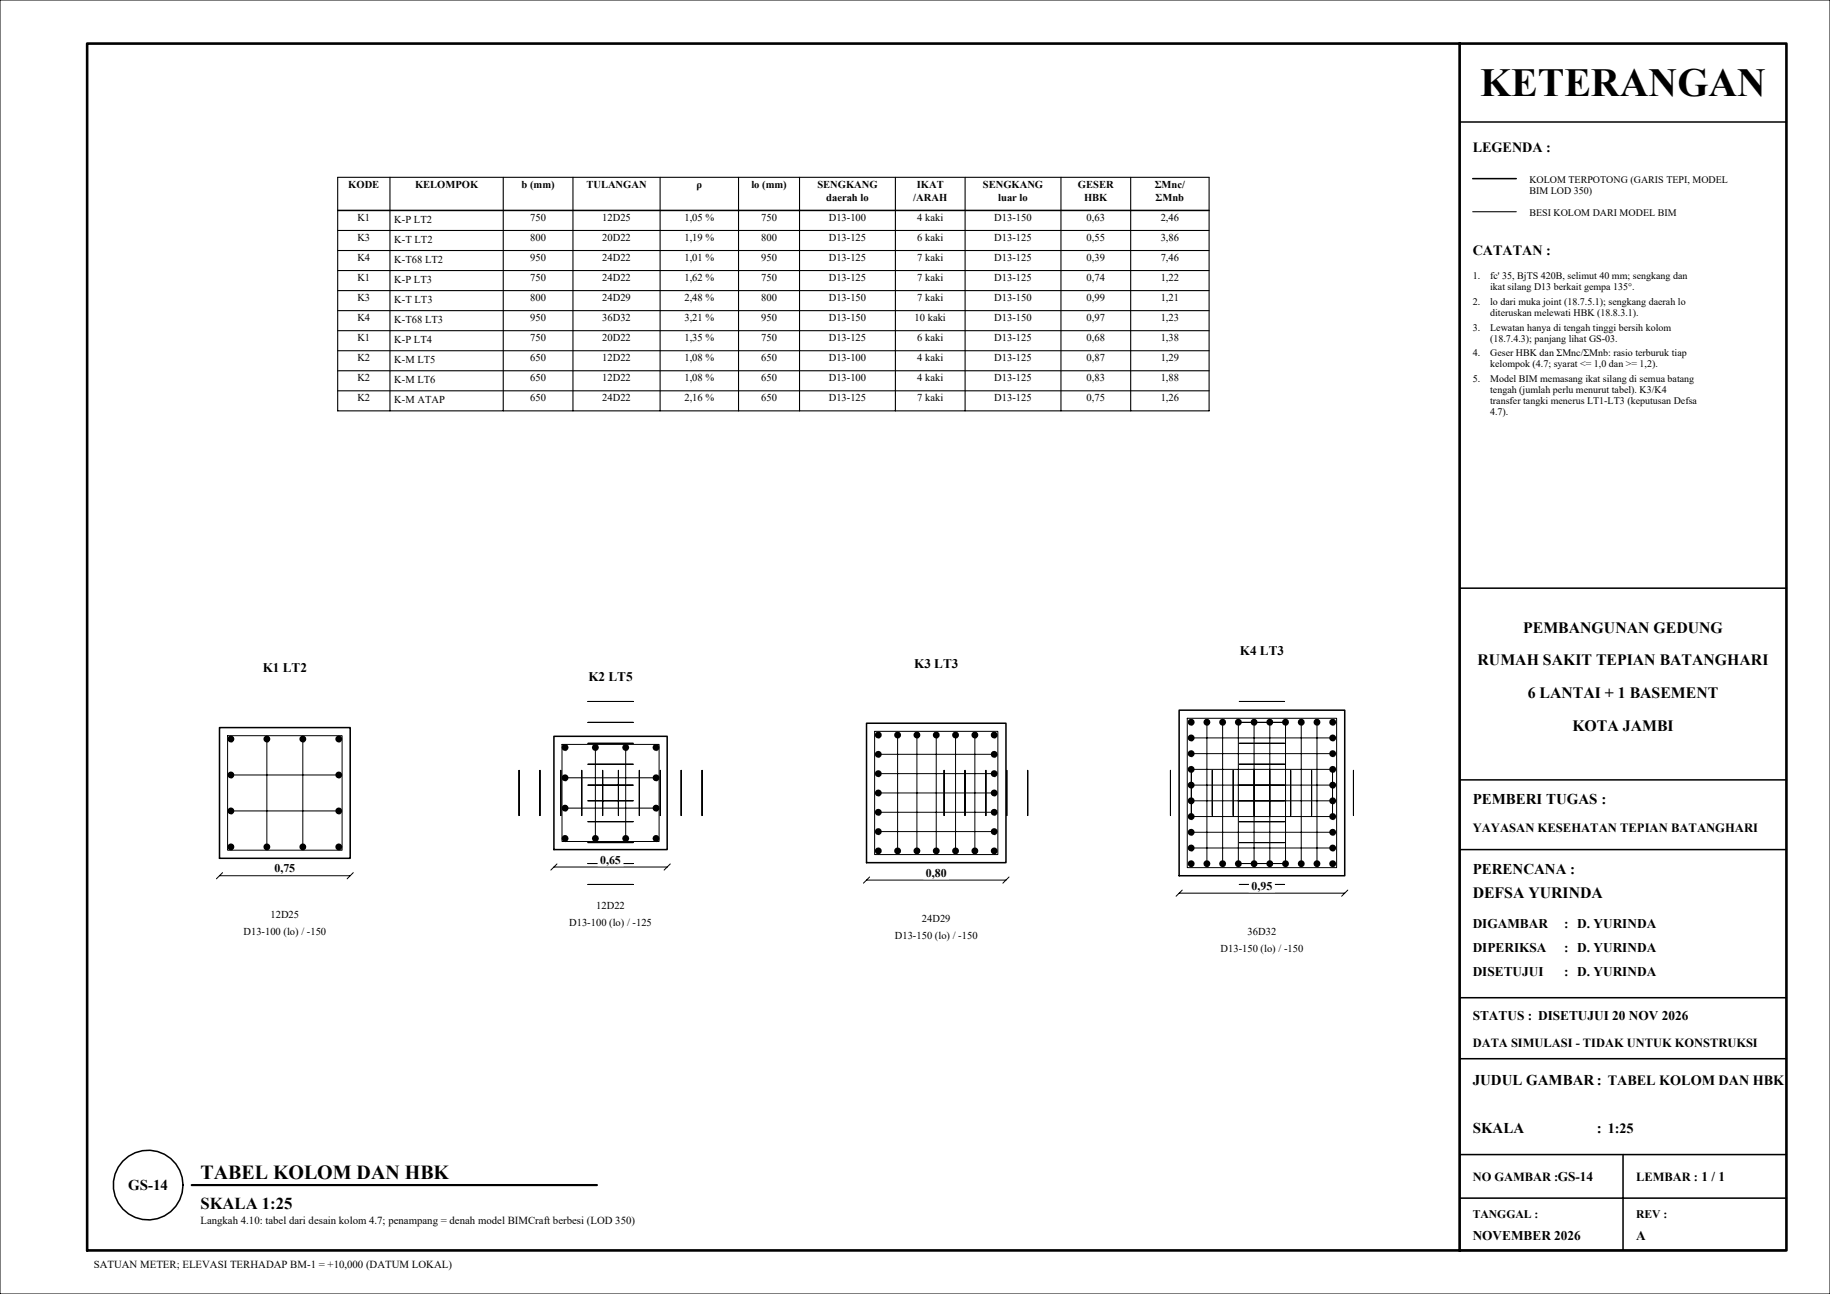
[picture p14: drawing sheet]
<svg xmlns="http://www.w3.org/2000/svg" width="420mm" height="297mm" viewBox="0 0 420 297" stroke-linecap="round" stroke-linejoin="round" font-family="sans-serif">
<defs><g id="words">
<text font-size="9.2" x="339.7" y="22">KETERANGAN</text>
<text font-size="4.6" x="46" y="270.5">TABEL KOLOM DAN HBK</text>
<text font-size="3.8" x="46" y="277.5">SKALA 1:25</text>
<g font-size="3.6">
<text x="349.6" y="145.2">PEMBANGUNAN GEDUNG</text>
<text x="339.1" y="152.7">RUMAH SAKIT TEPIAN BATANGHARI</text>
<text x="350.6" y="160.2">6 LANTAI + 1 BASEMENT</text>
<text x="360.9" y="167.7">KOTA JAMBI</text>
<text x="338" y="206">DEFSA YURINDA</text>
</g>
<g font-size="3.4">
<text x="338" y="184.5">PEMBERI TUGAS :</text>
<text x="338" y="200.5">PERENCANA :</text>
<text x="338" y="249">JUDUL GAMBAR: TABEL KOLOM DAN HBK</text>
<text x="338" y="260">SKALA</text>
<text x="366.5" y="260">: 1:25</text>
<text x="29.4" y="273.1">GS-14</text>
</g>
<g font-size="3.2">
<text x="338" y="35">LEGENDA :</text>
<text x="338" y="58.6">CATATAN :</text>
</g>
<g font-size="3.1">
<text x="338" y="213">DIGAMBAR</text>
<text x="359" y="213">: D. YURINDA</text>
<text x="338" y="218.5">DIPERIKSA</text>
<text x="359" y="218.5">: D. YURINDA</text>
<text x="338" y="224">DISETUJUI</text>
<text x="359" y="224">: D. YURINDA</text>
<text x="338" y="234">STATUS : DISETUJUI 20 NOV 2026</text>
<text x="338" y="284.5">NOVEMBER 2026</text>
<text x="375.5" y="284.5">A</text>
</g>
<g font-size="3">
<text x="60.3" y="154.3">K1 LT2</text>
<text x="209.8" y="153.3">K3 LT3</text>
<text x="284.5" y="150.3">K4 LT3</text>
<text x="135" y="156.3">K2 LT5</text>
</g>
<g font-size="2.9">
<text x="338" y="191">YAYASAN KESEHATAN TEPIAN BATANGHARI</text>
<text x="338" y="240.2">DATA SIMULASI - TIDAK UNTUK KONSTRUKSI</text>
<text x="338" y="271">NO GAMBAR :GS-14</text>
<text x="375.5" y="271">LEMBAR : 1 / 1</text>
</g>
<g font-size="2.7">
<text x="63" y="200.2">0,75</text>
<text x="137.7" y="198.2">0,65</text>
<text x="212.5" y="201.2">0,80</text>
<text x="287.2" y="204.2">0,95</text>
<text x="338" y="279.5">TANGGAL :</text>
<text x="375.5" y="279.5">REV :</text>
</g>
<g font-size="2.5">
<text x="46" y="281">Langkah 4.10: tabel dari desain kolom 4.7; penampang = denah model BIMCraft berbesi (LOD 350)</text>
<text x="21.5" y="291">SATUAN METER; ELEVASI TERHADAP BM-1 = +10,000 (DATUM LOKAL)</text>
</g>
<g font-size="2.4">
<text x="79.9" y="43.1">KODE</text>
<text x="95.3" y="43.1">KELOMPOK</text>
<text x="119.7" y="43.1">b (mm)</text>
<text x="134.6" y="43.1">TULANGAN</text>
<text x="159.9" y="43.1">ρ</text>
<text x="172.4" y="43.1">lo (mm)</text>
<text x="187.6" y="43.1">SENGKANG</text>
<text x="189.6" y="46.1">daerah lo</text>
<text x="209.6" y="46.1">/ARAH</text>
<text x="210.4" y="43.1">IKAT</text>
<text x="225.6" y="43.1">SENGKANG</text>
<text x="229.1" y="46.1">luar lo</text>
<text x="247.4" y="43.1">GESER</text>
<text x="248.8" y="46.1">HBK</text>
<text x="265" y="43.1">ΣMnc/</text>
<text x="265.2" y="46.1">ΣMnb</text>
<text x="82" y="50.7">K1</text>
<text x="90.5" y="51.2">K-P LT2</text>
<text x="121.7" y="50.7">750</text>
<text x="138.2" y="50.7">12D25</text>
<text x="157.1" y="50.7">1,05 %</text>
<text x="174.7" y="50.7">750</text>
<text x="190.2" y="50.7">D13-100</text>
<text x="210.5" y="50.7">4 kaki</text>
<text x="228.2" y="50.7">D13-150</text>
<text x="249.4" y="50.7">0,63</text>
<text x="266.4" y="50.7">2,46</text>
<text x="82" y="55.3">K3</text>
<text x="82" y="59.9">K4</text>
<text x="90.5" y="55.8">K-T LT2</text>
<text x="121.7" y="55.3">800</text>
<text x="121.7" y="59.9">950</text>
<text x="138.2" y="55.3">20D22</text>
<text x="138.2" y="59.9">24D22</text>
<text x="157.1" y="55.3">1,19 %</text>
<text x="157.1" y="59.9">1,01 %</text>
<text x="174.7" y="55.3">800</text>
<text x="174.7" y="59.9">950</text>
<text x="190.2" y="55.3">D13-125</text>
<text x="190.2" y="59.9">D13-125</text>
<text x="210.5" y="55.3">6 kaki</text>
<text x="210.5" y="59.9">7 kaki</text>
<text x="228.2" y="55.3">D13-125</text>
<text x="228.2" y="59.9">D13-125</text>
<text x="249.4" y="55.3">0,55</text>
<text x="249.4" y="59.9">0,39</text>
<text x="266.4" y="55.3">3,86</text>
<text x="266.4" y="59.9">7,46</text>
<text x="82" y="64.5">K1</text>
<text x="90.5" y="60.4">K-T68 LT2</text>
<text x="90.5" y="65">K-P LT3</text>
<text x="121.7" y="64.5">750</text>
<text x="138.2" y="64.5">24D22</text>
<text x="157.1" y="64.5">1,62 %</text>
<text x="174.7" y="64.5">750</text>
<text x="190.2" y="64.5">D13-125</text>
<text x="210.5" y="64.5">7 kaki</text>
<text x="228.2" y="64.5">D13-125</text>
<text x="249.4" y="64.5">0,74</text>
<text x="266.4" y="64.5">1,22</text>
<text x="82" y="69.1">K3</text>
<text x="90.5" y="69.6">K-T LT3</text>
<text x="121.7" y="69.1">800</text>
<text x="138.2" y="69.1">24D29</text>
<text x="157.1" y="69.1">2,48 %</text>
<text x="174.7" y="69.1">800</text>
<text x="190.2" y="69.1">D13-150</text>
<text x="210.5" y="69.1">7 kaki</text>
<text x="228.2" y="69.1">D13-150</text>
<text x="249.4" y="69.1">0,99</text>
<text x="266.4" y="69.1">1,21</text>
<text x="82" y="73.7">K4</text>
<text x="90.5" y="74.2">K-T68 LT3</text>
<text x="121.7" y="73.7">950</text>
<text x="138.2" y="73.7">36D32</text>
<text x="157.1" y="73.7">3,21 %</text>
<text x="174.7" y="73.7">950</text>
<text x="190.2" y="73.7">D13-150</text>
<text x="209.9" y="73.7">10 kaki</text>
<text x="228.2" y="73.7">D13-150</text>
<text x="249.4" y="73.7">0,97</text>
<text x="266.4" y="73.7">1,23</text>
<text x="82" y="78.3">K1</text>
<text x="82" y="82.9">K2</text>
<text x="90.5" y="78.8">K-P LT4</text>
<text x="90.5" y="83.4">K-M LT5</text>
<text x="121.7" y="78.3">750</text>
<text x="121.7" y="82.9">650</text>
<text x="138.2" y="78.3">20D22</text>
<text x="138.2" y="82.9">12D22</text>
<text x="157.1" y="78.3">1,35 %</text>
<text x="157.1" y="82.9">1,08 %</text>
<text x="174.7" y="78.3">750</text>
<text x="174.7" y="82.9">650</text>
<text x="190.2" y="78.3">D13-125</text>
<text x="190.2" y="82.9">D13-100</text>
<text x="210.5" y="78.3">6 kaki</text>
<text x="210.5" y="82.9">4 kaki</text>
<text x="228.2" y="78.3">D13-125</text>
<text x="228.2" y="82.9">D13-125</text>
<text x="249.4" y="78.3">0,68</text>
<text x="249.4" y="82.9">0,87</text>
<text x="266.4" y="78.3">1,38</text>
<text x="266.4" y="82.9">1,29</text>
<text x="82" y="87.5">K2</text>
<text x="90.5" y="88">K-M LT6</text>
<text x="121.7" y="87.5">650</text>
<text x="138.2" y="87.5">12D22</text>
<text x="157.1" y="87.5">1,08 %</text>
<text x="174.7" y="87.5">650</text>
<text x="190.2" y="87.5">D13-100</text>
<text x="210.5" y="87.5">4 kaki</text>
<text x="228.2" y="87.5">D13-125</text>
<text x="249.4" y="87.5">0,83</text>
<text x="266.4" y="87.5">1,88</text>
<text x="82" y="92.1">K2</text>
<text x="90.5" y="92.6">K-M ATAP</text>
<text x="121.7" y="92.1">650</text>
<text x="138.2" y="92.1">24D22</text>
<text x="157.1" y="92.1">2,16 %</text>
<text x="174.7" y="92.1">650</text>
<text x="190.2" y="92.1">D13-125</text>
<text x="210.5" y="92.1">7 kaki</text>
<text x="228.2" y="92.1">D13-125</text>
<text x="249.4" y="92.1">0,75</text>
<text x="266.4" y="92.1">1,26</text>
<text x="136.8" y="208.6">12D22</text>
<text x="55.9" y="214.6">D13-100 (lo) / -150</text>
<text x="62.1" y="210.6">12D25</text>
<text x="130.6" y="212.6">D13-100 (lo) / -125</text>
<text x="205.4" y="215.6">D13-150 (lo) / -150</text>
<text x="211.6" y="211.6">24D29</text>
<text x="286.3" y="214.6">36D32</text>
<text x="280.1" y="218.6">D13-150 (lo) / -150</text>
</g>
<g font-size="2.3">
<text x="351" y="41.9">KOLOM TERPOTONG (GARIS TEPI, MODEL</text>
<text x="351" y="44.5">BIM LOD 350)</text>
<text x="351" y="49.5">BESI KOLOM DARI MODEL BIM</text>
<text x="338" y="64.1">1.</text>
<text x="342" y="64.1">fc' 35, BjTS 420B, selimut 40 mm; sengkang dan</text>
<text x="338" y="70">2.</text>
<text x="342" y="66.6">ikat silang D13 berkait gempa 135°.</text>
<text x="342" y="70">lo dari muka joint (18.7.5.1); sengkang daerah lo</text>
<text x="338" y="75.9">3.</text>
<text x="342" y="72.5">diteruskan melewati HBK (18.8.3.1).</text>
<text x="342" y="75.9">Lewatan hanya di tengah tinggi bersih kolom</text>
<text x="338" y="81.8">4.</text>
<text x="342" y="78.4">(18.7.4.3); panjang lihat GS-03.</text>
<text x="342" y="81.8">Geser HBK dan ΣMnc/ΣMnb: rasio terburuk tiap</text>
<text x="338" y="87.7">5.</text>
<text x="342" y="84.3">kelompok (4.7; syarat &lt;= 1,0 dan &gt;= 1,2).</text>
<text x="342" y="87.7">Model BIM memasang ikat silang di semua batang</text>
<text x="342" y="90.2">tengah (jumlah perlu menurut tabel). K3/K4</text>
<text x="342" y="92.7">transfer tangki menerus LT1-LT3 (keputusan Defsa</text>
<text x="342" y="95.2">4.7).</text>
</g>
</g></defs>
<!-- layer: KOP -->
<path d="M0 0h420v297h-420z" fill="none" stroke="#000" stroke-width=".23"/>
<path d="M20 10h390v277h-390zM335 10v277" fill="none" stroke="#000" stroke-width=".6"/>
<path d="M335 28h75M335 135h75M335 179h75M335 195h75M335 229h75M335 243h75M335 265h75M335 275h75M372.5 265v22M335 287h75" fill="none" stroke="#000" stroke-width=".35"/>
<!-- layer: S-TABEL -->
<g fill="none" stroke="#000" stroke-width=".25">
<path d="M77.5 40.7h200v53.6h-200zM77.5 52.9h200M77.5 57.5h200M89.5 40.7v53.6M115.5 40.7v53.6M131.5 40.7v53.6M151.5 40.7v53.6M169.5 40.7v53.6M183.5 40.7v53.6M205.5 40.7v53.6M221.5 40.7v53.6M243.5 40.7v53.6"/>
<path d="M259.5 40.7v53.6M77.5 62.1h200M77.5 66.7h200M77.5 71.3h200M77.5 75.9h200M77.5 80.5h200M77.5 85.1h200M77.5 89.7h200"/>
</g>
<path d="M77.5 48.3h200" fill="none" stroke="#000" stroke-width=".35"/>
<!-- layer: structuralcolumn -->
<path d="M50.4 167h30v30h-30z" fill="none" stroke="#000" stroke-width=".35"/>
<!-- layer: rebar -->
<g fill="#000">
<path d="M53 170.4l.4-.1zM52.6 170.3h.8zM52.6 170.3h.8l.3-.3zM52.3 170l.3 .3 1.1-.3zM52.3 170h1.4l.1-.4zM52.2 169.6l.1 .4 1.5-.4zM52.2 169.6h1.6l-.1-.4zM52.3 169.2l-.1 .4 1.5-.4zM52.3 169.2h1.4l-.3-.3zM52.3 169.2l1.1-.3h-.8zM52.6 168.9h.8zM52.6 168.9l.4-.1z"/>
<path d="M53 178.7l.4-.1zM52.6 178.6h.8zM52.6 178.6h.8l.3-.3zM52.3 178.3l.3 .3 1.1-.3zM52.3 178.3h1.4l.1-.4zM52.2 177.9l.1 .4 1.5-.4zM52.2 177.9h1.6l-.1-.4zM52.3 177.5l-.1 .4 1.5-.4zM52.3 177.5h1.4l-.3-.3zM52.3 177.5l1.1-.3h-.8zM52.6 177.2h.8zM52.6 177.2l.4-.1z"/>
<path d="M61.2 170.4l.4-.1zM60.8 170.3h.8zM60.8 170.3h.8l.3-.3zM60.6 170l.2 .3 1.1-.3zM60.6 170h1.3l.1-.4zM60.4 169.6l.2 .4 1.4-.4zM60.4 169.6h1.6l-.1-.4zM60.6 169.2l-.2 .4 1.5-.4zM60.6 169.2h1.3l-.3-.3zM60.6 169.2l1-.3h-.8zM60.8 168.9h.8zM60.8 168.9l.4-.1z"/>
<path d="M69.5 170.4l.4-.1zM69.1 170.3h.8zM69.1 170.3h.8l.3-.3zM68.8 170l.3 .3 1.1-.3zM68.8 170h1.4l.1-.4zM68.7 169.6l.1 .4 1.5-.4zM68.7 169.6h1.6l-.1-.4zM68.8 169.2l-.1 .4 1.5-.4zM68.8 169.2h1.4l-.3-.3zM69.1 168.9l-.3 .3 1.1-.3zM69.1 168.9h.8zM69.1 168.9l.4-.1z"/>
<path d="M77.8 170.4l.4-.1zM77.4 170.3h.8zM77.4 170.3h.8l.2-.3zM77.1 170l.3 .3 1-.3zM77.1 170h1.3l.2-.4zM77 169.6l.1 .4 1.5-.4zM77 169.6h1.6l-.2-.4zM77.1 169.2l-.1 .4 1.4-.4zM77.1 169.2h1.3l-.2-.3zM77.4 168.9l-.3 .3 1.1-.3zM77.4 168.9h.8zM77.4 168.9l.4-.1z"/>
<path d="M77.8 178.7l.4-.1zM77.4 178.6h.8zM77.4 178.6h.8l.2-.3zM77.1 178.3l.3 .3 1-.3zM77.1 178.3h1.3l.2-.4zM77 177.9l.1 .4 1.5-.4zM77 177.9h1.6l-.2-.4zM77.1 177.5l-.1 .4 1.4-.4zM77.1 177.5h1.3l-.2-.3zM77.1 177.5l1.1-.3h-.8zM77.4 177.2h.8zM77.4 177.2l.4-.1z"/>
<path d="M53 195.2l.4-.1zM52.6 195.1h.8zM52.6 195.1h.8l.3-.3zM52.3 194.8l.3 .3 1.1-.3zM52.3 194.8h1.4l.1-.4zM52.2 194.4l.1 .4 1.5-.4zM52.2 194.4h1.6l-.1-.4zM52.3 194l-.1 .4 1.5-.4zM52.3 194h1.4l-.3-.3zM52.6 193.7l-.3 .3 1.1-.3zM52.6 193.7h.8zM52.6 193.7l.4-.1z"/>
<path d="M53 186.9l.4-.1zM52.6 186.8h.8zM52.6 186.8h.8l.3-.3zM52.3 186.5l.3 .3 1.1-.3zM52.3 186.5h1.4l.1-.4zM52.2 186.1l.1 .4 1.5-.4zM52.2 186.1h1.6l-.1-.4zM52.3 185.7l-.1 .4 1.5-.4zM52.3 185.7h1.4l-.3-.3zM52.6 185.4l-.3 .3 1.1-.3zM52.6 185.4h.8zM52.6 185.4l.4-.1z"/>
<path d="M61.2 195.2l.4-.1zM60.8 195.1h.8zM60.8 195.1h.8l.3-.3zM60.6 194.8l.2 .3 1.1-.3zM60.6 194.8h1.3l.1-.4zM60.4 194.4l.2 .4 1.4-.4zM60.4 194.4h1.6l-.1-.4zM60.6 194l-.2 .4 1.5-.4zM60.6 194h1.3l-.3-.3zM60.8 193.7l-.2 .3 1-.3zM60.8 193.7h.8zM60.8 193.7l.4-.1z"/>
<path d="M69.5 195.2l.4-.1zM69.1 195.1h.8zM69.1 195.1h.8l.3-.3zM68.8 194.8l.3 .3 1.1-.3zM68.8 194.8h1.4l.1-.4zM68.7 194.4l.1 .4 1.5-.4zM68.7 194.4h1.6l-.1-.4zM68.8 194l-.1 .4 1.5-.4zM68.8 194h1.4l-.3-.3zM69.1 193.7l-.3 .3 1.1-.3zM69.1 193.7h.8zM69.1 193.7l.4-.1z"/>
<path d="M77.8 195.2l.4-.1zM77.4 195.1h.8zM77.4 195.1h.8l.2-.3zM77.1 194.8l.3 .3 1-.3zM77.1 194.8h1.3l.2-.4zM77 194.4l.1 .4 1.5-.4zM77 194.4h1.6l-.2-.4zM77.1 194l-.1 .4 1.4-.4zM77.1 194h1.3l-.2-.3zM77.4 193.7l-.3 .3 1.1-.3zM77.4 193.7h.8zM77.4 193.7l.4-.1z"/>
<path d="M77.8 186.9l.4-.1zM77.4 186.8h.8zM77.4 186.8h.8l.2-.3zM77.1 186.5l.3 .3 1-.3zM77.1 186.5h1.3l.2-.4zM77 186.1l.1 .4 1.5-.4zM77 186.1h1.6l-.2-.4zM77.1 185.7l-.1 .4 1.4-.4zM77.1 185.7h1.3l-.2-.3zM77.4 185.4l-.3 .3 1.1-.3zM77.4 185.4h.8zM77.4 185.4l.4-.1z"/>
</g>
<path d="M52.2 168.9h26.3v26.2h-26.3zM52.5 177.9h25.8M61.2 169.1v25.8M69.5 169.1v25.8M52.5 186.1h25.8" fill="none" stroke="#000" stroke-width=".23"/>
<!-- layer: S-UKURAN -->
<path d="M50.4 201h30M51.1 200.3l-1.4 1.4M81.1 200.3l-1.4 1.4" fill="none" stroke="#000" stroke-width=".23"/>
<path d="M62.4 200.8h6v-3zM62.4 197.8v3l6-3z" fill="#fff"/>
<!-- layer: structuralcolumn -->
<path d="M127.1 169h26v26h-26z" fill="none" stroke="#000" stroke-width=".35"/>
<!-- layer: rebar -->
<g fill="none" stroke="#000" stroke-width=".23">
<path d="M129 170.9h22.3v22.2h-22.3zM129.2 178.5h21.8M136.6 171.1v21.8M143.6 171.1v21.8M145.3 175.4h-10.4h10.4M145.3 170.6h-10.4h10.4M145.3 165.8h-10.4h10.4M145.3 161h-10.4h10.4M119.1 187.2v-10.4v10.4M123.9 187.2v-10.4v10.4M128.7 187.2v-10.4v10.4M129.2 185.5h21.8"/>
<path d="M133.5 187.2v-10.4v10.4M138.3 187.2v-10.4v10.4M141.9 187.2v-10.4v10.4M145.3 198.2h-10.4h10.4M145.3 193.4h-10.4h10.4M145.3 188.6h-10.4h10.4M145.3 183.8h-10.4h10.4M145.3 180.2h-10.4h10.4M146.7 187.2v-10.4v10.4M151.5 187.2v-10.4v10.4M156.3 187.2v-10.4v10.4M161.1 187.2v-10.4v10.4"/>
<path d="M145.3 203h-10.4h10.4"/>
</g>
<g fill="#000">
<path d="M129.7 172.4l.4-.1zM129.3 172.3h.8zM129.3 172.3h.8l.3-.3zM129 172l.3 .3 1.1-.3zM129 172h1.4l.1-.4zM128.9 171.6l.1 .4 1.5-.4zM128.9 171.6h1.6l-.1-.4zM129 171.2l-.1 .4 1.5-.4zM129 171.2h1.4l-.3-.3zM129.3 170.9l-.3 .3 1.1-.3zM129.3 170.9h.8zM129.3 170.9l.4-.1z"/>
<path d="M129.7 179.3l.4-.1zM129.3 179.2h.8zM129.3 179.2h.8l.3-.3zM129 178.9l.3 .3 1.1-.3zM129 178.9h1.4l.1-.4zM128.9 178.5l.1 .4 1.5-.4zM128.9 178.5h1.6l-.1-.4zM129 178.1l-.1 .4 1.5-.4zM129 178.1h1.4l-.3-.3zM129 178.1l1.1-.3h-.8zM129.3 177.8h.8zM129.3 177.8l.4-.1z"/>
<path d="M136.6 172.4l.4-.1zM136.2 172.3h.8zM136.2 172.3h.8l.3-.3zM136 172l.2 .3 1.1-.3zM136 172h1.3l.1-.4zM135.8 171.6l.2 .4 1.4-.4zM135.8 171.6h1.6l-.1-.4zM136 171.2l-.2 .4 1.5-.4zM136 171.2h1.3l-.3-.3zM136 171.2l1-.3h-.8zM136.2 170.9h.8zM136.2 170.9l.4-.1z"/>
<path d="M143.6 172.4l.4-.1zM143.2 172.3h.8zM143.2 172.3h.8l.3-.3zM142.9 172l.3 .3 1.1-.3zM142.9 172h1.4l.1-.4zM142.8 171.6l.1 .4 1.5-.4zM142.8 171.6h1.6l-.1-.4zM142.9 171.2l-.1 .4 1.5-.4zM142.9 171.2h1.4l-.3-.3zM143.2 170.9l-.3 .3 1.1-.3zM143.2 170.9h.8zM143.2 170.9l.4-.1z"/>
<path d="M150.6 172.4l.4-.1zM150.2 172.3h.8zM150.2 172.3h.8l.3-.3zM149.9 172l.3 .3 1.1-.3zM149.9 172h1.4l.1-.4zM149.8 171.6l.1 .4 1.5-.4zM149.8 171.6h1.6l-.1-.4zM149.9 171.2l-.1 .4 1.5-.4zM149.9 171.2h1.4l-.3-.3zM149.9 171.2l1.1-.3h-.8zM150.2 170.9h.8zM150.2 170.9l.4-.1z"/>
<path d="M150.6 179.3l.4-.1zM150.2 179.2h.8zM150.2 179.2h.8l.3-.3zM149.9 178.9l.3 .3 1.1-.3zM149.9 178.9h1.4l.1-.4zM149.8 178.5l.1 .4 1.5-.4zM149.8 178.5h1.6l-.1-.4zM149.9 178.1l-.1 .4 1.5-.4zM149.9 178.1h1.4l-.3-.3zM149.9 178.1l1.1-.3h-.8zM150.2 177.8h.8zM150.2 177.8l.4-.1z"/>
<path d="M129.7 193.2l.4-.1zM129.3 193.1h.8zM129.3 193.1h.8l.3-.3zM129 192.8l.3 .3 1.1-.3zM129 192.8h1.4l.1-.4zM128.9 192.4l.1 .4 1.5-.4zM128.9 192.4h1.6l-.1-.4zM129 192l-.1 .4 1.5-.4zM129 192h1.4l-.3-.3zM129.3 191.7l-.3 .3 1.1-.3zM129.3 191.7h.8zM129.3 191.7l.4-.1z"/>
<path d="M129.7 186.3l.4-.1zM129.3 186.2h.8zM129.3 186.2h.8l.3-.3zM129 185.9l.3 .3 1.1-.3zM129 185.9h1.4l.1-.4zM128.9 185.5l.1 .4 1.5-.4zM128.9 185.5h1.6l-.1-.4zM129 185.1l-.1 .4 1.5-.4zM129 185.1h1.4l-.3-.3zM129.3 184.8l-.3 .3 1.1-.3zM129.3 184.8h.8zM129.3 184.8l.4-.1z"/>
<path d="M136.6 193.2l.4-.1zM136.2 193.1h.8zM136.2 193.1h.8l.3-.3zM136 192.8l.2 .3 1.1-.3zM136 192.8h1.3l.1-.4zM135.8 192.4l.2 .4 1.4-.4zM135.8 192.4h1.6l-.1-.4zM136 192l-.2 .4 1.5-.4zM136 192h1.3l-.3-.3zM136 192l1-.3h-.8zM136.2 191.7h.8zM136.2 191.7l.4-.1z"/>
<path d="M143.6 193.2l.4-.1zM143.2 193.1h.8zM143.2 193.1h.8l.3-.3zM142.9 192.8l.3 .3 1.1-.3zM142.9 192.8h1.4l.1-.4zM142.8 192.4l.1 .4 1.5-.4zM142.8 192.4h1.6l-.1-.4zM142.9 192l-.1 .4 1.5-.4zM142.9 192h1.4l-.3-.3zM143.2 191.7l-.3 .3 1.1-.3zM143.2 191.7h.8zM143.2 191.7l.4-.1z"/>
<path d="M150.6 193.2l.4-.1zM150.2 193.1h.8zM150.2 193.1h.8l.3-.3zM149.9 192.8l.3 .3 1.1-.3zM149.9 192.8h1.4l.1-.4zM149.8 192.4l.1 .4 1.5-.4zM149.8 192.4h1.6l-.1-.4zM149.9 192l-.1 .4 1.5-.4zM149.9 192h1.4l-.3-.3zM149.9 192l1.1-.3h-.8zM150.2 191.7h.8zM150.2 191.7l.4-.1z"/>
<path d="M150.6 186.3l.4-.1zM150.2 186.2h.8zM150.2 186.2h.8l.3-.3zM149.9 185.9l.3 .3 1.1-.3zM149.9 185.9h1.4l.1-.4zM149.8 185.5l.1 .4 1.5-.4zM149.8 185.5h1.6l-.1-.4zM149.9 185.1l-.1 .4 1.5-.4zM149.9 185.1h1.4l-.3-.3zM150.2 184.8l-.3 .3 1.1-.3zM150.2 184.8h.8zM150.2 184.8l.4-.1z"/>
</g>
<!-- layer: S-UKURAN -->
<path d="M127.1 199h26M127.8 198.3l-1.4 1.4M153.8 198.3l-1.4 1.4" fill="none" stroke="#000" stroke-width=".23"/>
<path d="M137.1 198.8h6v-3zM137.1 195.8v3l6-3z" fill="#fff"/>
<!-- layer: structuralcolumn -->
<path d="M198.9 166h32v32h-32z" fill="none" stroke="#000" stroke-width=".35"/>
<!-- layer: rebar -->
<g fill="none" stroke="#000" stroke-width=".23">
<path d="M200.7 167.9h28.3v28.2h-28.3zM201 177.6h27.8M201 173.1h27.8M206 168.1v27.8M210.4 168.1v27.8M214.9 168.1v27.8M219.3 168.1v27.8M223.7 168.1v27.8M201 190.9h27.8M201 186.4h27.8M201 182h27.8M216.7 187.2v-10.4v10.4"/>
<path d="M221.5 187.2v-10.4v10.4M226.3 187.2v-10.4v10.4M231.1 187.2v-10.4v10.4M235.9 187.2v-10.4v10.4"/>
</g>
<g fill="#000">
<path d="M201.6 169.5l.4-.1zM201.2 169.4h.8zM201.2 169.4h.8l.3-.3zM200.9 169.1l.3 .3 1.1-.3zM200.9 169.1h1.4l.1-.4zM200.8 168.7l.1 .4 1.5-.4zM200.8 168.7h1.6l-.1-.4zM200.9 168.3l-.1 .4 1.5-.4zM200.9 168.3h1.4l-.3-.3zM201.2 168l-.3 .3 1.1-.3zM201.2 168h.8zM201.2 168l.4-.1z"/>
<path d="M201.6 178.4l.4-.1zM201.2 178.3h.8zM201.2 178.3h.8l.3-.3zM200.9 178l.3 .3 1.1-.3zM200.9 178h1.4l.1-.4zM200.8 177.6l.1 .4 1.5-.4zM200.8 177.6h1.6l-.1-.4zM200.9 177.2l-.1 .4 1.5-.4zM200.9 177.2h1.4l-.3-.3zM201.2 176.9l-.3 .3 1.1-.3zM201.2 176.9h.8zM201.2 176.9l.4-.1z"/>
<path d="M201.6 173.9l.4-.1zM201.2 173.8h.8zM201.2 173.8h.8l.3-.3zM200.9 173.5l.3 .3 1.1-.3zM200.9 173.5h1.4l.1-.4zM200.8 173.1l.1 .4 1.5-.4zM200.8 173.1h1.6l-.1-.4zM200.9 172.7l-.1 .4 1.5-.4zM200.9 172.7h1.4l-.3-.3zM201.2 172.4l-.3 .3 1.1-.3zM201.2 172.4h.8zM201.2 172.4l.4-.1z"/>
<path d="M206 169.5l.4-.1zM205.6 169.4h.8zM205.6 169.4h.8l.3-.3zM205.3 169.1l.3 .3 1.1-.3zM205.3 169.1h1.4l.1-.4zM205.2 168.7l.1 .4 1.5-.4zM205.2 168.7h1.6l-.1-.4zM205.3 168.3l-.1 .4 1.5-.4zM205.3 168.3h1.4l-.3-.3zM205.3 168.3l1.1-.3h-.8zM205.6 168h.8zM205.6 168l.4-.1z"/>
<path d="M210.4 169.5l.4-.1zM210 169.4h.8zM210 169.4h.8l.3-.3zM209.7 169.1l.3 .3 1.1-.3zM209.7 169.1h1.4l.1-.4zM209.6 168.7l.1 .4 1.5-.4zM209.6 168.7h1.6l-.1-.4zM209.7 168.3l-.1 .4 1.5-.4zM209.7 168.3h1.4l-.3-.3zM210 168l-.3 .3 1.1-.3zM210 168h.8zM210 168l.4-.1z"/>
<path d="M214.9 169.5l.4-.1zM214.5 169.4h.8zM214.5 169.4h.8l.3-.3zM214.2 169.1l.3 .3 1.1-.3zM214.2 169.1h1.4l.1-.4zM214.1 168.7l.1 .4 1.5-.4zM214.1 168.7h1.6l-.1-.4zM214.2 168.3l-.1 .4 1.5-.4zM214.2 168.3h1.4l-.3-.3zM214.5 168l-.3 .3 1.1-.3zM214.5 168h.8zM214.5 168l.4-.1z"/>
<path d="M219.3 169.5l.4-.1zM218.9 169.4h.8zM218.9 169.4h.8l.3-.3zM218.6 169.1l.3 .3 1.1-.3zM218.6 169.1h1.4l.1-.4zM218.5 168.7l.1 .4 1.5-.4zM218.5 168.7h1.6l-.1-.4zM218.6 168.3l-.1 .4 1.5-.4zM218.6 168.3h1.4l-.3-.3zM218.6 168.3l1.1-.3h-.8zM218.9 168h.8zM218.9 168l.4-.1z"/>
<path d="M223.7 169.5l.4-.1zM223.3 169.4h.8zM223.3 169.4h.8l.3-.3zM223 169.1l.3 .3 1.1-.3zM223 169.1h1.4l.1-.4zM222.9 168.7l.1 .4 1.5-.4zM222.9 168.7h1.6l-.1-.4zM223 168.3l-.1 .4 1.5-.4zM223 168.3h1.4l-.3-.3zM223.3 168l-.3 .3 1.1-.3zM223.3 168h.8zM223.3 168l.4-.1z"/>
<path d="M228.2 169.5l.4-.1zM227.8 169.4h.8zM227.8 169.4h.8l.3-.3zM227.5 169.1l.3 .3 1.1-.3zM227.5 169.1h1.4l.1-.4zM227.4 168.7l.1 .4 1.5-.4zM227.4 168.7h1.6l-.1-.4zM227.5 168.3l-.1 .4 1.5-.4zM227.5 168.3h1.4l-.3-.3zM227.8 168l-.3 .3 1.1-.3zM227.8 168h.8zM227.8 168l.4-.1z"/>
<path d="M228.2 178.4l.4-.1zM227.8 178.3h.8zM227.8 178.3h.8l.3-.3zM227.5 178l.3 .3 1.1-.3zM227.5 178h1.4l.1-.4zM227.4 177.6l.1 .4 1.5-.4zM227.4 177.6h1.6l-.1-.4zM227.5 177.2l-.1 .4 1.5-.4zM227.5 177.2h1.4l-.3-.3zM227.8 176.9l-.3 .3 1.1-.3zM227.8 176.9h.8zM227.8 176.9l.4-.1z"/>
<path d="M228.2 173.9l.4-.1zM227.8 173.8h.8zM227.8 173.8h.8l.3-.3zM227.5 173.5l.3 .3 1.1-.3zM227.5 173.5h1.4l.1-.4zM227.4 173.1l.1 .4 1.5-.4zM227.4 173.1h1.6l-.1-.4zM227.5 172.7l-.1 .4 1.5-.4zM227.5 172.7h1.4l-.3-.3zM227.8 172.4l-.3 .3 1.1-.3zM227.8 172.4h.8zM227.8 172.4l.4-.1z"/>
<path d="M201.6 196.1l.4-.1zM201.2 196h.8zM201.2 196h.8l.3-.3zM200.9 195.7l.3 .3 1.1-.3zM200.9 195.7h1.4l.1-.4zM200.8 195.3l.1 .4 1.5-.4zM200.8 195.3h1.6l-.1-.4zM200.9 194.9l-.1 .4 1.5-.4zM200.9 194.9h1.4l-.3-.3zM201.2 194.6l-.3 .3 1.1-.3zM201.2 194.6h.8zM201.2 194.6l.4-.1z"/>
<path d="M201.6 191.7l.4-.1zM201.2 191.6h.8zM201.2 191.6h.8l.3-.3zM200.9 191.3l.3 .3 1.1-.3zM200.9 191.3h1.4l.1-.4zM200.8 190.9l.1 .4 1.5-.4zM200.8 190.9h1.6l-.1-.4zM200.9 190.5l-.1 .4 1.5-.4zM200.9 190.5h1.4l-.3-.3zM201.2 190.2l-.3 .3 1.1-.3zM201.2 190.2h.8zM201.2 190.2l.4-.1z"/>
<path d="M201.6 187.2l.4-.1zM201.2 187.1h.8zM201.2 187.1h.8l.3-.3zM200.9 186.8l.3 .3 1.1-.3zM200.9 186.8h1.4l.1-.4zM200.8 186.4l.1 .4 1.5-.4zM200.8 186.4h1.6l-.1-.4zM200.9 186l-.1 .4 1.5-.4zM200.9 186h1.4l-.3-.3zM201.2 185.7l-.3 .3 1.1-.3zM201.2 185.7h.8zM201.2 185.7l.4-.1z"/>
<path d="M201.6 182.8l.4-.1zM201.2 182.7h.8zM201.2 182.7h.8l.3-.3zM200.9 182.4l.3 .3 1.1-.3zM200.9 182.4h1.4l.1-.4zM200.8 182l.1 .4 1.5-.4zM200.8 182h1.6l-.1-.4zM200.9 181.6l-.1 .4 1.5-.4zM200.9 181.6h1.4l-.3-.3zM201.2 181.3l-.3 .3 1.1-.3zM201.2 181.3h.8zM201.2 181.3l.4-.1z"/>
<path d="M206 196.1l.4-.1zM205.6 196h.8zM205.6 196h.8l.3-.3zM205.3 195.7l.3 .3 1.1-.3zM205.3 195.7h1.4l.1-.4zM205.2 195.3l.1 .4 1.5-.4zM205.2 195.3h1.6l-.1-.4zM205.3 194.9l-.1 .4 1.5-.4zM205.3 194.9h1.4l-.3-.3zM205.3 194.9l1.1-.3h-.8zM205.6 194.6h.8zM205.6 194.6l.4-.1z"/>
<path d="M210.4 196.1l.4-.1zM210 196h.8zM210 196h.8l.3-.3zM209.7 195.7l.3 .3 1.1-.3zM209.7 195.7h1.4l.1-.4zM209.6 195.3l.1 .4 1.5-.4zM209.6 195.3h1.6l-.1-.4zM209.7 194.9l-.1 .4 1.5-.4zM209.7 194.9h1.4l-.3-.3zM210 194.6l-.3 .3 1.1-.3zM210 194.6h.8zM210 194.6l.4-.1z"/>
<path d="M214.9 196.1l.4-.1zM214.5 196h.8zM214.5 196h.8l.3-.3zM214.2 195.7l.3 .3 1.1-.3zM214.2 195.7h1.4l.1-.4zM214.1 195.3l.1 .4 1.5-.4zM214.1 195.3h1.6l-.1-.4zM214.2 194.9l-.1 .4 1.5-.4zM214.2 194.9h1.4l-.3-.3zM214.5 194.6l-.3 .3 1.1-.3zM214.5 194.6h.8zM214.5 194.6l.4-.1z"/>
<path d="M219.3 196.1l.4-.1zM218.9 196h.8zM218.9 196h.8l.3-.3zM218.6 195.7l.3 .3 1.1-.3zM218.6 195.7h1.4l.1-.4zM218.5 195.3l.1 .4 1.5-.4zM218.5 195.3h1.6l-.1-.4zM218.6 194.9l-.1 .4 1.5-.4zM218.6 194.9h1.4l-.3-.3zM218.6 194.9l1.1-.3h-.8zM218.9 194.6h.8zM218.9 194.6l.4-.1z"/>
<path d="M223.7 196.1l.4-.1zM223.3 196h.8zM223.3 196h.8l.3-.3zM223 195.7l.3 .3 1.1-.3zM223 195.7h1.4l.1-.4zM222.9 195.3l.1 .4 1.5-.4zM222.9 195.3h1.6l-.1-.4zM223 194.9l-.1 .4 1.5-.4zM223 194.9h1.4l-.3-.3zM223.3 194.6l-.3 .3 1.1-.3zM223.3 194.6h.8zM223.3 194.6l.4-.1z"/>
<path d="M228.2 196.1l.4-.1zM227.8 196h.8zM227.8 196h.8l.3-.3zM227.5 195.7l.3 .3 1.1-.3zM227.5 195.7h1.4l.1-.4zM227.4 195.3l.1 .4 1.5-.4zM227.4 195.3h1.6l-.1-.4zM227.5 194.9l-.1 .4 1.5-.4zM227.5 194.9h1.4l-.3-.3zM227.8 194.6l-.3 .3 1.1-.3zM227.8 194.6h.8zM227.8 194.6l.4-.1z"/>
<path d="M228.2 191.7l.4-.1zM227.8 191.6h.8zM227.8 191.6h.8l.3-.3zM227.5 191.3l.3 .3 1.1-.3zM227.5 191.3h1.4l.1-.4zM227.4 190.9l.1 .4 1.5-.4zM227.4 190.9h1.6l-.1-.4zM227.5 190.5l-.1 .4 1.5-.4zM227.5 190.5h1.4l-.3-.3zM227.8 190.2l-.3 .3 1.1-.3zM227.8 190.2h.8zM227.8 190.2l.4-.1z"/>
<path d="M228.2 187.2l.4-.1zM227.8 187.1h.8zM227.8 187.1h.8l.3-.3zM227.5 186.8l.3 .3 1.1-.3zM227.5 186.8h1.4l.1-.4zM227.4 186.4l.1 .4 1.5-.4zM227.4 186.4h1.6l-.1-.4zM227.5 186l-.1 .4 1.5-.4zM227.5 186h1.4l-.3-.3zM227.8 185.7l-.3 .3 1.1-.3zM227.8 185.7h.8zM227.8 185.7l.4-.1z"/>
<path d="M228.2 182.8l.4-.1zM227.8 182.7h.8zM227.8 182.7h.8l.3-.3zM227.5 182.4l.3 .3 1.1-.3zM227.5 182.4h1.4l.1-.4zM227.4 182l.1 .4 1.5-.4zM227.4 182h1.6l-.1-.4zM227.5 181.6l-.1 .4 1.5-.4zM227.5 181.6h1.4l-.3-.3zM227.8 181.3l-.3 .3 1.1-.3zM227.8 181.3h.8zM227.8 181.3l.4-.1z"/>
</g>
<!-- layer: S-UKURAN -->
<path d="M198.9 202h32M199.6 201.3l-1.4 1.4M231.6 201.3l-1.4 1.4" fill="none" stroke="#000" stroke-width=".23"/>
<path d="M211.9 201.8h6v-3zM211.9 198.8v3l6-3z" fill="#fff"/>
<!-- layer: structuralcolumn -->
<path d="M270.6 163h38v38h-38z" fill="none" stroke="#000" stroke-width=".35"/>
<!-- layer: rebar -->
<g fill="none" stroke="#000" stroke-width=".23">
<path d="M272.5 164.9h34.3v34.2h-34.3zM272.7 176.6h33.8M272.7 173h33.8M272.7 169.4h33.8M277 165.1v33.8M280.6 165.1v33.8M284.2 165.1v33.8M287.8 165.1v33.8M291.4 165.1v33.8M294.8 175.4h-10.4h10.4M294.8 170.6h-10.4h10.4M294.8 165.8h-10.4h10.4"/>
<path d="M294.8 161h-10.4h10.4M295 165.1v33.8M298.6 165.1v33.8M302.3 165.1v33.8M268.6 187.2v-10.4v10.4M272.7 194.6h33.8M272.7 191h33.8M272.7 187.4h33.8M272.7 183.8h33.8M272.7 180.2h33.8M273.4 187.2v-10.4v10.4M278.2 187.2v-10.4v10.4"/>
<path d="M283 187.2v-10.4v10.4M287.8 187.2v-10.4v10.4M291.4 187.2v-10.4v10.4M294.8 198.2h-10.4h10.4M294.8 193.4h-10.4h10.4M294.8 188.6h-10.4h10.4M294.8 183.8h-10.4h10.4M294.8 180.2h-10.4h10.4M296.2 187.2v-10.4v10.4M301 187.2v-10.4v10.4M305.8 187.2v-10.4v10.4M310.6 187.2v-10.4v10.4"/>
<path d="M294.8 203h-10.4h10.4"/>
</g>
<g fill="#000">
<path d="M273.4 166.6l.4-.1zM273 166.5h.8zM273 166.5h.8l.3-.3zM272.7 166.2l.3 .3 1.1-.3zM272.7 166.2h1.4l.1-.4zM272.6 165.8l.1 .4 1.5-.4zM272.6 165.8h1.6l-.1-.4zM272.7 165.4l-.1 .4 1.5-.4zM272.7 165.4h1.4l-.3-.3zM273 165.1l-.3 .3 1.1-.3zM273 165.1h.8zM273 165.1l.4-.1z"/>
<path d="M273.4 177.4l.4-.1zM273 177.3h.8zM273 177.3h.8l.3-.3zM272.7 177l.3 .3 1.1-.3zM272.7 177h1.4l.1-.4zM272.6 176.6l.1 .4 1.5-.4zM272.6 176.6h1.6l-.1-.4zM272.7 176.2l-.1 .4 1.5-.4zM272.7 176.2h1.4l-.3-.3zM273 175.9l-.3 .3 1.1-.3zM273 175.9h.8zM273 175.9l.4-.1z"/>
<path d="M273.4 173.8l.4-.1zM273 173.7h.8zM273 173.7h.8l.3-.3zM272.7 173.4l.3 .3 1.1-.3zM272.7 173.4h1.4l.1-.4zM272.6 173l.1 .4 1.5-.4zM272.6 173h1.6l-.1-.4zM272.7 172.6l-.1 .4 1.5-.4zM272.7 172.6h1.4l-.3-.3zM273 172.3l-.3 .3 1.1-.3zM273 172.3h.8zM273 172.3l.4-.1z"/>
<path d="M273.4 170.2l.4-.1zM273 170.1h.8zM273 170.1h.8l.3-.3zM272.7 169.8l.3 .3 1.1-.3zM272.7 169.8h1.4l.1-.4zM272.6 169.4l.1 .4 1.5-.4zM272.6 169.4h1.6l-.1-.4zM272.7 169l-.1 .4 1.5-.4zM272.7 169h1.4l-.3-.3zM273 168.7l-.3 .3 1.1-.3zM273 168.7h.8zM273 168.7l.4-.1z"/>
<path d="M277 166.6l.4-.1zM276.6 166.5h.8zM276.6 166.5h.8l.3-.3zM276.3 166.2l.3 .3 1.1-.3zM276.3 166.2h1.4l.1-.4zM276.2 165.8l.1 .4 1.5-.4zM276.2 165.8h1.6l-.1-.4zM276.3 165.4l-.1 .4 1.5-.4zM276.3 165.4h1.4l-.3-.3zM276.3 165.4l1.1-.3h-.8zM276.6 165.1h.8zM276.6 165.1l.4-.1z"/>
<path d="M280.6 166.6l.4-.1zM280.2 166.5h.8zM280.2 166.5h.8l.3-.3zM279.9 166.2l.3 .3 1.1-.3zM279.9 166.2h1.4l.1-.4zM279.8 165.8l.1 .4 1.5-.4zM279.8 165.8h1.6l-.1-.4zM279.9 165.4l-.1 .4 1.5-.4zM279.9 165.4h1.4l-.3-.3zM280.2 165.1l-.3 .3 1.1-.3zM280.2 165.1h.8zM280.2 165.1l.4-.1z"/>
<path d="M284.2 166.6l.4-.1zM283.8 166.5h.8zM283.8 166.5h.8l.3-.3zM283.5 166.2l.3 .3 1.1-.3zM283.5 166.2h1.4l.1-.4zM283.4 165.8l.1 .4 1.5-.4zM283.4 165.8h1.6l-.1-.4zM283.5 165.4l-.1 .4 1.5-.4zM283.5 165.4h1.4l-.3-.3zM283.5 165.4l1.1-.3h-.8zM283.8 165.1h.8zM283.8 165.1l.4-.1z"/>
<path d="M287.8 166.6l.4-.1zM287.4 166.5h.8zM287.4 166.5h.8l.3-.3zM287.1 166.2l.3 .3 1.1-.3zM287.1 166.2h1.4l.1-.4zM287 165.8l.1 .4 1.5-.4zM287 165.8h1.6l-.1-.4zM287.1 165.4l-.1 .4 1.5-.4zM287.1 165.4h1.4l-.3-.3zM287.4 165.1l-.3 .3 1.1-.3zM287.4 165.1h.8zM287.4 165.1l.4-.1z"/>
<path d="M291.4 166.6l.4-.1zM291 166.5h.8zM291 166.5h.8l.3-.3zM290.7 166.2l.3 .3 1.1-.3zM290.7 166.2h1.4l.1-.4zM290.6 165.8l.1 .4 1.5-.4zM290.6 165.8h1.6l-.1-.4zM290.7 165.4l-.1 .4 1.5-.4zM290.7 165.4h1.4l-.3-.3zM291 165.1l-.3 .3 1.1-.3zM291 165.1h.8zM291 165.1l.4-.1z"/>
<path d="M295 166.6l.4-.1zM294.6 166.5h.8zM294.6 166.5h.8l.3-.3zM294.3 166.2l.3 .3 1.1-.3zM294.3 166.2h1.4l.1-.4zM294.2 165.8l.1 .4 1.5-.4zM294.2 165.8h1.6l-.1-.4zM294.3 165.4l-.1 .4 1.5-.4zM294.3 165.4h1.4l-.3-.3zM294.6 165.1l-.3 .3 1.1-.3zM294.6 165.1h.8zM294.6 165.1l.4-.1z"/>
<path d="M298.6 166.6l.4-.1zM298.2 166.5h.8zM298.2 166.5h.8l.3-.3zM298 166.2l.2 .3 1.1-.3zM298 166.2h1.3l.1-.4zM297.8 165.8l.2 .4 1.4-.4zM297.8 165.8h1.6l-.1-.4zM298 165.4l-.2 .4 1.5-.4zM298 165.4h1.3l-.3-.3zM298.2 165.1l-.2 .3 1-.3zM298.2 165.1h.8zM298.2 165.1l.4-.1z"/>
<path d="M302.3 166.6l.4-.1zM301.9 166.5h.8zM301.9 166.5h.8l.2-.3zM301.6 166.2l.3 .3 1-.3zM301.6 166.2h1.3l.2-.4zM301.5 165.8l.1 .4 1.5-.4zM301.5 165.8h1.6l-.2-.4zM301.6 165.4l-.1 .4 1.4-.4zM301.6 165.4h1.3l-.2-.3zM301.9 165.1l-.3 .3 1.1-.3zM301.9 165.1h.8zM301.9 165.1l.4-.1z"/>
<path d="M305.9 166.6l.4-.1zM305.5 166.5h.8zM305.5 166.5h.8l.3-.3zM305.2 166.2l.3 .3 1.1-.3zM305.2 166.2h1.4l.1-.4zM305.1 165.8l.1 .4 1.5-.4zM305.1 165.8h1.6l-.1-.4zM305.2 165.4l-.1 .4 1.5-.4zM305.2 165.4h1.4l-.3-.3zM305.5 165.1l-.3 .3 1.1-.3zM305.5 165.1h.8zM305.5 165.1l.4-.1z"/>
<path d="M305.9 177.4l.4-.1zM305.5 177.3h.8zM305.5 177.3h.8l.3-.3zM305.2 177l.3 .3 1.1-.3zM305.2 177h1.4l.1-.4zM305.1 176.6l.1 .4 1.5-.4zM305.1 176.6h1.6l-.1-.4zM305.2 176.2l-.1 .4 1.5-.4zM305.2 176.2h1.4l-.3-.3zM305.5 175.9l-.3 .3 1.1-.3zM305.5 175.9h.8zM305.5 175.9l.4-.1z"/>
<path d="M305.9 173.8l.4-.1zM305.5 173.7h.8zM305.5 173.7h.8l.3-.3zM305.2 173.4l.3 .3 1.1-.3zM305.2 173.4h1.4l.1-.4zM305.1 173l.1 .4 1.5-.4zM305.1 173h1.6l-.1-.4zM305.2 172.6l-.1 .4 1.5-.4zM305.2 172.6h1.4l-.3-.3zM305.5 172.3l-.3 .3 1.1-.3zM305.5 172.3h.8zM305.5 172.3l.4-.1z"/>
<path d="M305.9 170.2l.4-.1zM305.5 170.1h.8zM305.5 170.1h.8l.3-.3zM305.2 169.8l.3 .3 1.1-.3zM305.2 169.8h1.4l.1-.4zM305.1 169.4l.1 .4 1.5-.4zM305.1 169.4h1.6l-.1-.4zM305.2 169l-.1 .4 1.5-.4zM305.2 169h1.4l-.3-.3zM305.5 168.7l-.3 .3 1.1-.3zM305.5 168.7h.8zM305.5 168.7l.4-.1z"/>
<path d="M273.4 199l.4-.1zM273 198.9h.8zM273 198.9h.8l.3-.3zM272.7 198.6l.3 .3 1.1-.3zM272.7 198.6h1.4l.1-.4zM272.6 198.2l.1 .4 1.5-.4zM272.6 198.2h1.6l-.1-.4zM272.7 197.8l-.1 .4 1.5-.4zM272.7 197.8h1.4l-.3-.3zM273 197.5l-.3 .3 1.1-.3zM273 197.5h.8zM273 197.5l.4-.1z"/>
<path d="M273.4 195.4l.4-.1zM273 195.3h.8zM273 195.3h.8l.3-.3zM272.7 195l.3 .3 1.1-.3zM272.7 195h1.4l.1-.4zM272.6 194.6l.1 .4 1.5-.4zM272.6 194.6h1.6l-.1-.4zM272.7 194.2l-.1 .4 1.5-.4zM272.7 194.2h1.4l-.3-.3zM273 193.9l-.3 .3 1.1-.3zM273 193.9h.8zM273 193.9l.4-.1z"/>
<path d="M273.4 191.8l.4-.1zM273 191.7h.8zM273 191.7h.8l.3-.3zM272.7 191.4l.3 .3 1.1-.3zM272.7 191.4h1.4l.1-.4zM272.6 191l.1 .4 1.5-.4zM272.6 191h1.6l-.1-.4zM272.7 190.6l-.1 .4 1.5-.4zM272.7 190.6h1.4l-.3-.3zM273 190.3l-.3 .3 1.1-.3zM273 190.3h.8zM273 190.3l.4-.1z"/>
<path d="M273.4 188.2l.4-.1zM273 188.1h.8zM273 188.1h.8l.3-.3zM272.7 187.8l.3 .3 1.1-.3zM272.7 187.8h1.4l.1-.4zM272.6 187.4l.1 .4 1.5-.4zM272.6 187.4h1.6l-.1-.4zM272.7 187l-.1 .4 1.5-.4zM272.7 187h1.4l-.3-.3zM273 186.7l-.3 .3 1.1-.3zM273 186.7h.8zM273 186.7l.4-.1z"/>
<path d="M273.4 184.6l.4-.1zM273 184.5h.8zM273 184.5h.8l.3-.3zM272.7 184.2l.3 .3 1.1-.3zM272.7 184.2h1.4l.1-.4zM272.6 183.8l.1 .4 1.5-.4zM272.6 183.8h1.6l-.1-.4zM272.7 183.4l-.1 .4 1.5-.4zM272.7 183.4h1.4l-.3-.3zM273 183.1l-.3 .3 1.1-.3zM273 183.1h.8zM273 183.1l.4-.1z"/>
<path d="M273.4 181l.4-.1zM273 180.9h.8zM273 180.9h.8l.3-.3zM272.7 180.6l.3 .3 1.1-.3zM272.7 180.6h1.4l.1-.4zM272.6 180.2l.1 .4 1.5-.4zM272.6 180.2h1.6l-.1-.4zM272.7 179.8l-.1 .4 1.5-.4zM272.7 179.8h1.4l-.3-.3zM273 179.5l-.3 .3 1.1-.3zM273 179.5h.8zM273 179.5l.4-.1z"/>
<path d="M277 199l.4-.1zM276.6 198.9h.8zM276.6 198.9h.8l.3-.3zM276.3 198.6l.3 .3 1.1-.3zM276.3 198.6h1.4l.1-.4zM276.2 198.2l.1 .4 1.5-.4zM276.2 198.2h1.6l-.1-.4zM276.3 197.8l-.1 .4 1.5-.4zM276.3 197.8h1.4l-.3-.3zM276.3 197.8l1.1-.3h-.8zM276.6 197.5h.8zM276.6 197.5l.4-.1z"/>
<path d="M280.6 199l.4-.1zM280.2 198.9h.8zM280.2 198.9h.8l.3-.3zM279.9 198.6l.3 .3 1.1-.3zM279.9 198.6h1.4l.1-.4zM279.8 198.2l.1 .4 1.5-.4zM279.8 198.2h1.6l-.1-.4zM279.9 197.8l-.1 .4 1.5-.4zM279.9 197.8h1.4l-.3-.3zM280.2 197.5l-.3 .3 1.1-.3zM280.2 197.5h.8zM280.2 197.5l.4-.1z"/>
<path d="M284.2 199l.4-.1zM283.8 198.9h.8zM283.8 198.9h.8l.3-.3zM283.5 198.6l.3 .3 1.1-.3zM283.5 198.6h1.4l.1-.4zM283.4 198.2l.1 .4 1.5-.4zM283.4 198.2h1.6l-.1-.4zM283.5 197.8l-.1 .4 1.5-.4zM283.5 197.8h1.4l-.3-.3zM283.5 197.8l1.1-.3h-.8zM283.8 197.5h.8zM283.8 197.5l.4-.1z"/>
<path d="M287.8 199l.4-.1zM287.4 198.9h.8zM287.4 198.9h.8l.3-.3zM287.1 198.6l.3 .3 1.1-.3zM287.1 198.6h1.4l.1-.4zM287 198.2l.1 .4 1.5-.4zM287 198.2h1.6l-.1-.4zM287.1 197.8l-.1 .4 1.5-.4zM287.1 197.8h1.4l-.3-.3zM287.4 197.5l-.3 .3 1.1-.3zM287.4 197.5h.8zM287.4 197.5l.4-.1z"/>
<path d="M291.4 199l.4-.1zM291 198.9h.8zM291 198.9h.8l.3-.3zM290.7 198.6l.3 .3 1.1-.3zM290.7 198.6h1.4l.1-.4zM290.6 198.2l.1 .4 1.5-.4zM290.6 198.2h1.6l-.1-.4zM290.7 197.8l-.1 .4 1.5-.4zM290.7 197.8h1.4l-.3-.3zM291 197.5l-.3 .3 1.1-.3zM291 197.5h.8zM291 197.5l.4-.1z"/>
<path d="M295 199l.4-.1zM294.6 198.9h.8zM294.6 198.9h.8l.3-.3zM294.3 198.6l.3 .3 1.1-.3zM294.3 198.6h1.4l.1-.4zM294.2 198.2l.1 .4 1.5-.4zM294.2 198.2h1.6l-.1-.4zM294.3 197.8l-.1 .4 1.5-.4zM294.3 197.8h1.4l-.3-.3zM294.6 197.5l-.3 .3 1.1-.3zM294.6 197.5h.8zM294.6 197.5l.4-.1z"/>
<path d="M298.6 199l.4-.1zM298.2 198.9h.8zM298.2 198.9h.8l.3-.3zM298 198.6l.2 .3 1.1-.3zM298 198.6h1.3l.1-.4zM297.8 198.2l.2 .4 1.4-.4zM297.8 198.2h1.6l-.1-.4zM298 197.8l-.2 .4 1.5-.4zM298 197.8h1.3l-.3-.3zM298.2 197.5l-.2 .3 1-.3zM298.2 197.5h.8zM298.2 197.5l.4-.1z"/>
<path d="M302.3 199l.4-.1zM301.9 198.9h.8zM301.9 198.9h.8l.2-.3zM301.6 198.6l.3 .3 1-.3zM301.6 198.6h1.3l.2-.4zM301.5 198.2l.1 .4 1.5-.4zM301.5 198.2h1.6l-.2-.4zM301.6 197.8l-.1 .4 1.4-.4zM301.6 197.8h1.3l-.2-.3zM301.9 197.5l-.3 .3 1.1-.3zM301.9 197.5h.8zM301.9 197.5l.4-.1z"/>
<path d="M305.9 199l.4-.1zM305.5 198.9h.8zM305.5 198.9h.8l.3-.3zM305.2 198.6l.3 .3 1.1-.3zM305.2 198.6h1.4l.1-.4zM305.1 198.2l.1 .4 1.5-.4zM305.1 198.2h1.6l-.1-.4zM305.2 197.8l-.1 .4 1.5-.4zM305.2 197.8h1.4l-.3-.3zM305.5 197.5l-.3 .3 1.1-.3zM305.5 197.5h.8zM305.5 197.5l.4-.1z"/>
<path d="M305.9 195.4l.4-.1zM305.5 195.3h.8zM305.5 195.3h.8l.3-.3zM305.2 195l.3 .3 1.1-.3zM305.2 195h1.4l.1-.4zM305.1 194.6l.1 .4 1.5-.4zM305.1 194.6h1.6l-.1-.4zM305.2 194.2l-.1 .4 1.5-.4zM305.2 194.2h1.4l-.3-.3zM305.5 193.9l-.3 .3 1.1-.3zM305.5 193.9h.8zM305.5 193.9l.4-.1z"/>
<path d="M305.9 191.8l.4-.1zM305.5 191.7h.8zM305.5 191.7h.8l.3-.3zM305.2 191.4l.3 .3 1.1-.3zM305.2 191.4h1.4l.1-.4zM305.1 191l.1 .4 1.5-.4zM305.1 191h1.6l-.1-.4zM305.2 190.6l-.1 .4 1.5-.4zM305.2 190.6h1.4l-.3-.3zM305.5 190.3l-.3 .3 1.1-.3zM305.5 190.3h.8zM305.5 190.3l.4-.1z"/>
<path d="M305.9 188.2l.4-.1zM305.5 188.1h.8zM305.5 188.1h.8l.3-.3zM305.2 187.8l.3 .3 1.1-.3zM305.2 187.8h1.4l.1-.4zM305.1 187.4l.1 .4 1.5-.4zM305.1 187.4h1.6l-.1-.4zM305.2 187l-.1 .4 1.5-.4zM305.2 187h1.4l-.3-.3zM305.5 186.7l-.3 .3 1.1-.3zM305.5 186.7h.8zM305.5 186.7l.4-.1z"/>
<path d="M305.9 184.6l.4-.1zM305.5 184.5h.8zM305.5 184.5h.8l.3-.3zM305.2 184.2l.3 .3 1.1-.3zM305.2 184.2h1.4l.1-.4zM305.1 183.8l.1 .4 1.5-.4zM305.1 183.8h1.6l-.1-.4zM305.2 183.4l-.1 .4 1.5-.4zM305.2 183.4h1.4l-.3-.3zM305.5 183.1l-.3 .3 1.1-.3zM305.5 183.1h.8zM305.5 183.1l.4-.1z"/>
<path d="M305.9 181l.4-.1zM305.5 180.9h.8zM305.5 180.9h.8l.3-.3zM305.2 180.6l.3 .3 1.1-.3zM305.2 180.6h1.4l.1-.4zM305.1 180.2l.1 .4 1.5-.4zM305.1 180.2h1.6l-.1-.4zM305.2 179.8l-.1 .4 1.5-.4zM305.2 179.8h1.4l-.3-.3zM305.5 179.5l-.3 .3 1.1-.3zM305.5 179.5h.8zM305.5 179.5l.4-.1z"/>
</g>
<!-- layer: S-UKURAN -->
<path d="M270.6 205h38M271.3 204.3l-1.4 1.4M309.3 204.3l-1.4 1.4" fill="none" stroke="#000" stroke-width=".23"/>
<path d="M286.6 204.8h6v-3zM286.6 201.8v3l6-3z" fill="#fff"/>
<!-- layer: KERTAS-TEKS -->
<g fill="none" stroke="#000" stroke-width=".35">
<path d="M338 41h10"/>
<circle cx="34" cy="272" r="8"/>
</g>
<path d="M44 272h93" fill="none" stroke="#000" stroke-width=".5"/>
<path d="M338 48.6h10" fill="none" stroke="#000" stroke-width=".25"/>
<use href="#words"/>
</svg>
